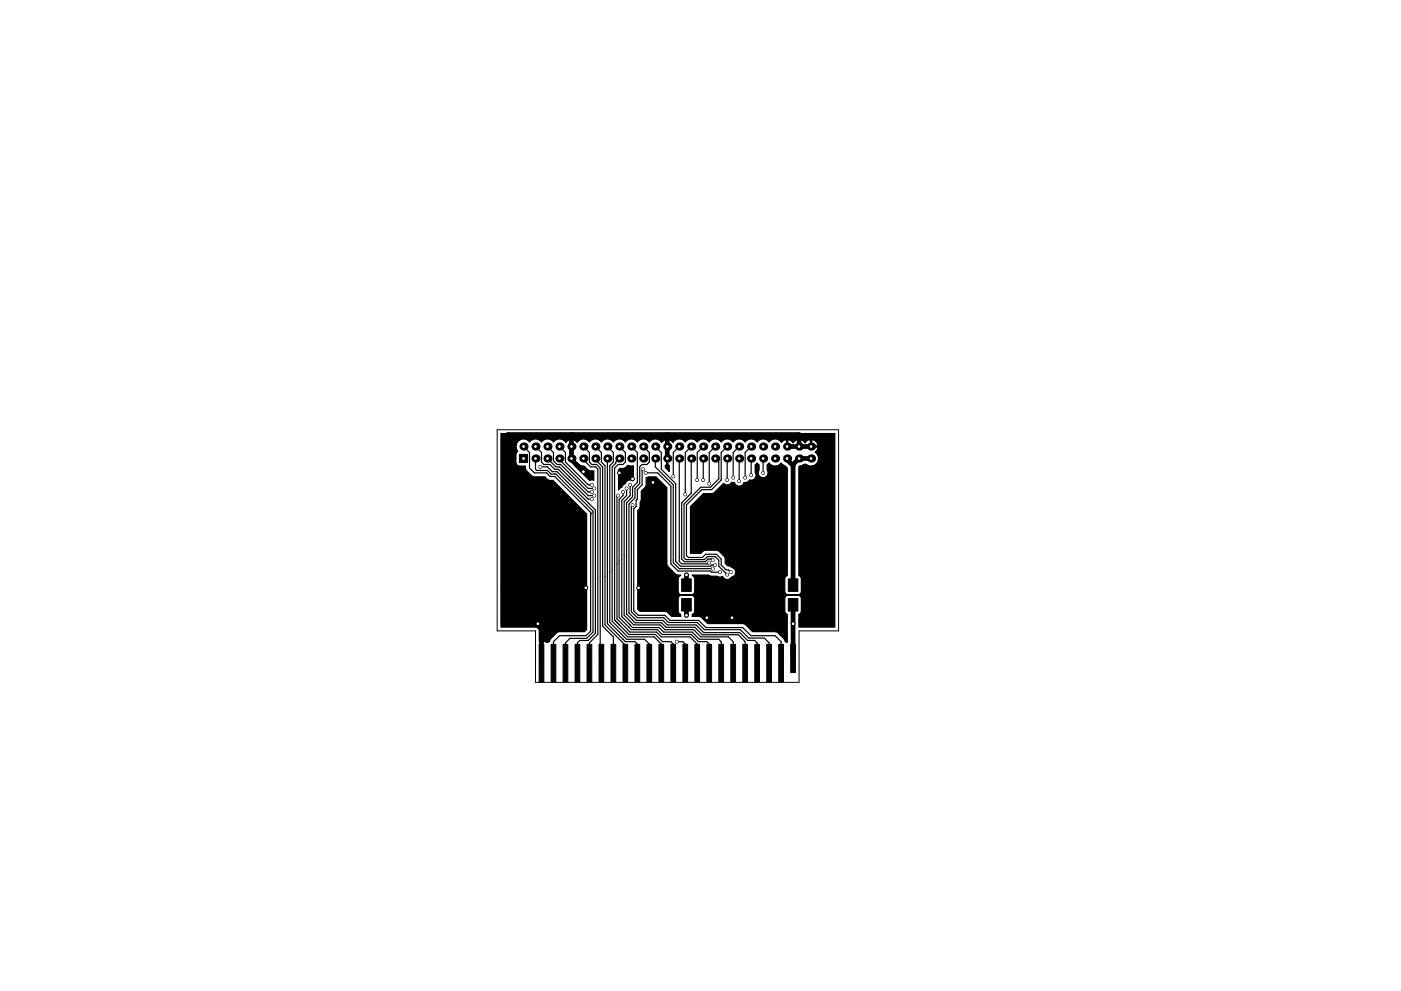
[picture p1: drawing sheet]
<svg xmlns="http://www.w3.org/2000/svg" width="297mm" height="210mm" viewBox="0 0 297 210" stroke-linecap="round" stroke-linejoin="round" font-family="sans-serif">
<path d="M105.4 91.2h72.4v42.7h-8.4v10.9h-55.9v-10.9h-8.1z" fill="none" stroke="#000" stroke-width=".21"/>
<g fill="#000" stroke="#000" stroke-width=".21">
<path d="M110.1 96.4h1.8v1.7h-1.8zM144.5 127h2.1v2.6h-2.1zM144.5 122.8h2.1v2.7h-2.1zM167.1 122.8h2.1v2.7h-2.1zM167.1 127h2.1v2.6h-2.1zM114.3 136.7h1v8h-1zM116.8 136.7h1v8h-1zM119.4 136.7h1v8h-1zM121.9 136.7h1v8h-1zM124.5 136.7h1v8h-1zM127 136.7h1v8h-1zM129.5 136.7h1v8h-1z"/>
<path d="M132.1 136.7h1v8h-1zM134.6 136.7h1v8h-1zM137.2 136.7h1v8h-1zM139.7 136.7h1v8h-1zM142.2 136.7h1v8h-1zM144.8 136.7h1v8h-1zM147.3 136.7h1v8h-1zM149.9 136.7h1v8h-1zM152.4 136.7h1v8h-1zM154.9 136.7h1v8h-1zM157.5 136.7h1v8h-1zM160 136.7h1v8h-1z"/>
<path d="M162.6 136.7h1v8h-1zM165.1 136.7h1v8h-1zM167.6 136.7h1v6h-1z"/>
<circle cx="114.6" cy="99.1" r=".3"/>
<circle cx="136.4" cy="99.6" r=".3"/>
<circle cx="123.7" cy="100.1" r=".3"/>
<circle cx="125.5" cy="102.9" r=".3"/>
<circle cx="125.5" cy="104.4" r=".3"/>
<circle cx="125.5" cy="105.9" r=".3"/>
<circle cx="126" cy="105.2" r=".3"/>
<circle cx="126" cy="103.6" r=".3"/>
<circle cx="131.1" cy="105.2" r=".3"/>
<circle cx="131.3" cy="100.3" r=".3"/>
<circle cx="132.1" cy="104.4" r=".3"/>
<circle cx="132.8" cy="103.6" r=".3"/>
<circle cx="133.6" cy="102.9" r=".3"/>
<circle cx="134.1" cy="107.2" r=".3"/>
<circle cx="134.1" cy="101.6" r=".3"/>
<circle cx="136.9" cy="100.3" r=".3"/>
<circle cx="138.4" cy="102.4" r=".3"/>
<circle cx="142.7" cy="101.1" r=".3"/>
<circle cx="145.3" cy="104.9" r=".3"/>
<circle cx="147.8" cy="101.8" r=".3"/>
<circle cx="149.1" cy="101.8" r=".3"/>
<circle cx="150.4" cy="102.6" r=".3"/>
<circle cx="150.4" cy="119.4" r=".3"/>
<circle cx="151.1" cy="118.9" r=".3"/>
<circle cx="151.6" cy="119.9" r=".3"/>
<circle cx="154.2" cy="101.8" r=".3"/>
<circle cx="155.4" cy="101.3" r=".3"/>
<circle cx="156.7" cy="102.1" r=".3"/>
<circle cx="158" cy="101.3" r=".3"/>
<circle cx="159.3" cy="100.8" r=".3"/>
<circle cx="161.8" cy="100.3" r=".3"/>
<circle cx="114" cy="132.3" r=".4"/>
<circle cx="124.2" cy="124.7" r=".3"/>
<circle cx="135.4" cy="124.7" r=".3"/>
<circle cx="143.5" cy="136.1" r=".3"/>
<circle cx="145.5" cy="122" r=".4"/>
<circle cx="145.5" cy="130.6" r=".4"/>
<circle cx="149.9" cy="131.1" r=".3"/>
<circle cx="151.1" cy="120.6" r=".3"/>
<circle cx="152.7" cy="121.4" r=".3"/>
<circle cx="154.2" cy="121.9" r=".3"/>
<circle cx="154.9" cy="121.4" r=".3"/>
<circle cx="155.2" cy="131.1" r=".3"/>
<circle cx="168.1" cy="132.3" r=".4"/>
</g>
<g fill="#000">
<circle cx="111" cy="94.7" r=".86"/>
<circle cx="113.5" cy="97.3" r=".86"/>
<circle cx="113.5" cy="94.7" r=".86"/>
<circle cx="116.1" cy="97.3" r=".86"/>
<circle cx="116.1" cy="94.7" r=".86"/>
<circle cx="118.6" cy="94.7" r=".86"/>
<circle cx="118.6" cy="97.3" r=".86"/>
<circle cx="121.2" cy="97.3" r=".86"/>
<circle cx="121.2" cy="94.7" r=".86"/>
<circle cx="123.7" cy="97.3" r=".86"/>
<circle cx="123.7" cy="94.7" r=".86"/>
<circle cx="126.2" cy="97.3" r=".86"/>
<circle cx="126.2" cy="94.7" r=".86"/>
<circle cx="128.8" cy="97.3" r=".86"/>
<circle cx="128.8" cy="94.7" r=".86"/>
<circle cx="131.3" cy="94.7" r=".86"/>
<circle cx="131.3" cy="97.3" r=".86"/>
<circle cx="133.9" cy="94.7" r=".86"/>
<circle cx="133.9" cy="97.3" r=".86"/>
<circle cx="136.4" cy="94.7" r=".86"/>
<circle cx="136.4" cy="97.3" r=".86"/>
<circle cx="138.9" cy="97.3" r=".86"/>
<circle cx="138.9" cy="94.7" r=".86"/>
<circle cx="141.5" cy="97.3" r=".86"/>
<circle cx="141.5" cy="94.7" r=".86"/>
<circle cx="144" cy="97.3" r=".86"/>
<circle cx="144" cy="94.7" r=".86"/>
<circle cx="146.6" cy="94.7" r=".86"/>
<circle cx="146.6" cy="97.3" r=".86"/>
<circle cx="149.1" cy="97.3" r=".86"/>
<circle cx="149.1" cy="94.7" r=".86"/>
<circle cx="151.6" cy="97.3" r=".86"/>
<circle cx="151.6" cy="94.7" r=".86"/>
<circle cx="154.2" cy="97.3" r=".86"/>
<circle cx="154.2" cy="94.7" r=".86"/>
<circle cx="156.7" cy="94.7" r=".86"/>
<circle cx="156.7" cy="97.3" r=".86"/>
<circle cx="159.3" cy="94.7" r=".86"/>
<circle cx="159.3" cy="97.3" r=".86"/>
<circle cx="161.8" cy="94.7" r=".86"/>
<circle cx="161.8" cy="97.3" r=".86"/>
<circle cx="164.3" cy="97.3" r=".86"/>
<circle cx="164.3" cy="94.7" r=".86"/>
<circle cx="166.9" cy="97.3" r=".86"/>
<circle cx="166.9" cy="94.7" r=".86"/>
<circle cx="169.4" cy="97.3" r=".86"/>
<circle cx="169.4" cy="94.7" r=".86"/>
<circle cx="172" cy="97.3" r=".86"/>
<circle cx="172" cy="94.7" r=".86"/>
</g>
<g fill="none" stroke="#000" stroke-width=".25">
<path d="M111 94.7l1.3 1.3v3.3l1 1h2.6l.7 .8h1l7.6 7.6v25.2l-.9 1h-5.7l-1.3 1.2v4.6M113.5 94.7l1.3 1.3v2l.5 .5h1.3l1 1.1h.8l6.3 6.3h.8M113.5 97.3v2.3l.3 .2h2.3l.7 .8h1.1l7.8 7.9v25.6l-1.3 1.3h-3.6l-.9 1v4.3M114.6 99.1h1.5l1 1h1l8.1 8.1v26.2l-1.5 1.5h-1.8l-.5 .5v4.3M116.1 97.3l1.8 1.8h.7l6.1 6.1h1.3M116.1 94.7l1.2 1.3v1.8l.8 .7h.8l5.8 5.9h.8M118.6 94.7l1.3 1.3v2l4.8 4.9h.8M118.6 97.3v.2l6.1 6.1h1.3M123.7 97.3v.2l1.5 1.6h1.1l.4 .4v35.1l-1.7 1.8v4.3M123.7 94.7l1.3 1.3v2l.5 .5h1l.8 .8v41.2l.2 .2M126.2 97.3l.5 .5v.2l1.1 1.1v33.7l2.2 2.3v5.6M126.2 94.7l1.3 1.3v2l.8 .8v33.8l4.3 4.3v3.8"/>
<path d="M128.8 97.3v35l3.8 3.8h2l.5 .5v4.1M128.8 94.7l1.2 1.3v2l-.7 .8v33.3l3.5 3.5h3.9l1 1v4.1M131.3 97.3l-1.5 1.8v32.7l3.3 3.3h5.6l1.5 1.5v4.1M131.3 94.7l1.3 1.3v2l-.5 .5h-1l-.8 .8v32.3l3 3h5.6l1.6 1.5h1.7l.5 .5v4.1M133.9 94.7l1.2 1.3v6.4l-1 1v2l-1.3 1.3v23.6l1.9 1.8h5.6l.9 1h6.1l1.6 1.6h7.6l1.5 1.4v4.6M136.4 94.7l1.3 1.3v2l-.5 .5h-1.1l-.5 .6v3.5l-1 1v2.1l-1.3 1.2v23.1l1.6 1.6h5.6l1 1h6.1l1.6 1.6h7.6l1.7 1.7h1.5l.5 .5v4.3M136.4 99.6l-.3 .2v3.1l-1 1v2l-.2 .3v1.2l-.5 .5v21.7l.9 1h5.7l1 1h6.1l1.6 1.5h7.8l1.7 1.8h5.1l1.3 1.2v4.6M138.9 94.7l1.3 1.3v3.6l3.1 3v16.5l1 1h6.3l.3-.2h.7M138.9 97.3v1.8l3.8 3.8v16.5l1.3 1.2h7.1M144 94.7l-1.3 1.3v5.1M144 97.3v21.8l.5 .5h5.6l.3-.2M146.6 97.3v7.3l-2.1 2.1v11.9l.6 .6h4.4l.6-.6h.8l.2 .3"/>
<path d="M146.6 94.7l-1.3 1.3v8.9M149.1 94.7l-1.3 1.3v5.8M149.1 97.3v4.5M151.6 94.7l-1.2 1.3v6.6M151.6 97.3l.8 .7v3.6l-1.8 1.8h-2l-3.6 3.5v11.5l.4 .3h4l.6-.6h1.6l.8 .8v1.2l1.8 1.8M154.2 94.7l-1.3 1.3v5.8l-2 2.1h-2.1l-3.3 3.2v10.8l.5 .4h2.9l.7-.7h2.3l1 1v1.3l1 1h.5l.5 .5M154.2 97.3v4.5M156.7 94.7l-1.3 1.3v5.3M156.7 97.3v4.8M159.3 94.7l-1.3 1.3v5.3M159.3 97.3v3.5M161.8 97.3v3"/>
<path d="M125.2 108.9h.1M131.1 105.2l-.3 .2v25.9l2.7 2.8h5.7l1 1h6.1l1.5 1.5v4.1M132.1 104.4v.8l-.8 .8v25l2.6 2.6h5.5l1 1h6.2l1.5 1.5h1.8l.5 .5v4.1M132.8 103.6v1.6l-1 1v24.6l2.3 2.3h5.7l.9 1h6.1l1.5 1.5h4.1l.5 .5v4.6M133.6 102.9v2.3l-1.3 1.2v24.2l2.1 2h5.6l1 1h6.1l1.5 1.5h5.8l1 1v4.6M134.1 107.2l-.2 .2v22.4l1.2 1.3h5.6l1 1h6.1l1.6 1.5h7.6l1.7 1.8h3.4l1 1v4.3M136.9 100.3h2.5l2.8 2.8v16.5l1.6 1.6h6.8l.3 .2h1.8M132.1 135.6h.1M133 133.5v.1M143.5 136.1h1.3l.5 .5v4.1M152.7 121.4h.1"/>
</g>
<g fill="none" stroke="#000" stroke-width="1">
<path d="M121.2 92.2v5.3l2.5 2.6M141.5 92.2v5.1M166.9 97.3v.2l1.2 1.3M166.9 94.7h5.1M169.4 94.7v-2.5h-61.7l-1 1v38.4l.7 .7h6.6l.8 .8v7.6M172 97.3h-2.6l-1.3 1.2v25.6M131.3 100.3h1.5l1.3 1.3M138.4 102.4l-2 2v19.3l-1 1M106.7 124.7h17.5M145.5 122v2.1M145.5 128.3v2.3M149.9 131.1h5.3"/>
<path d="M168.1 128.3v11.4"/>
</g>
<path d="M121.7 98.7l.7-.6a1.43 1.43 0 0 0 1.4 .8l1.1 .9 1 .1v2h-.9zM131.2 99.7l.2-.3a1.53 1.53 0 0 0 1.7-.7l.8 .2 .4-.1-.1 3.2a1.03 1.03 0 0 0-1.6 .6l-.3 .2-.5 .6-.3 .1-.3 .4zM106.2 92h70.8v41.1h-7.6v-2.8l.3-.1 .2-.6v-2.6a.74 .74 0 0 0-.7-.7h-2.1l-.5 .2-.1 .2-.1 2.9 .2 .6 .3 .1v6l-.5-.2-.2-.6-1.5-1.4-5.1-.1-1.8-1.6-7.8-.1-1.5-1.5h-1.8l.1-.5 .3-.1 .2-.6v-2.6l-.2-.5-.5-.2h-2.1a.74 .74 0 0 0-.7 .7v2.6l.2 .6 .3 .1 .1 .5h-2l-.8-.9-.6-.2h-5.3l-.5-.5v-20.9l.5-.5v-.4v-.9l.3-.6v-1.7l.9-1 .1-1.8 .5-.2h1.6l2.3 2.3v16.1l.2 .6 1.6 1.6 .2 .1 .9 .1-.5 .5v.3v2.7a.74 .74 0 0 0 .7 .7h2.1l.5-.2 .1-.2 .1-3-.2-.5-.3-.3h3.5l.6 .3h1.2a1.02 1.02 0 0 0 1.1 0 1.08 1.08 0 0 0 .9 .7 1.08 1.08 0 0 0 1-.6 1.09 1.09 0 0 0 .9-1.1 1.09 1.09 0 0 0-1-1l-.7-.3-.5-.5-.1-1.2a2.85 2.85 0 0 0-1.8-1.6h-2.3l-.3 .1-.7 .6h-2.2v-9.9l2.7-2.8h2.1l2.2-2.2 .2 .2a1.02 1.02 0 0 0 1.5-.4h.6l.1 .4a1.04 1.04 0 0 0 1.1 .4 1.04 1.04 0 0 0 .8-.8 .99 .99 0 0 0 1.2-.5 1.03 1.03 0 0 0 1.2-.3 1.03 1.03 0 0 0 0-1.3v-1.6l.4-.4 .4 .4v1.1a1.04 1.04 0 0 0 .9 1.7 1.04 1.04 0 0 0 .8-1.7v-1.1l.5-.4 .1 .2a1.55 1.55 0 0 0 2.4-.2l1.3 1.1v22.8l-.3 .2-.2 .5v2.7a.74 .74 0 0 0 .7 .7h2.3l.4-.4 .1-.3v-2.7l-.2-.5-.3-.2v-23l1-.6h.5l.4 .3a1.6 1.6 0 0 0 2.1-.8 1.6 1.6 0 0 0-.6-2.1l.6-.8-.1-.2h-6.5v-1.5h.2v1.2h2.3v-1.2h.2v1.2h2.3v-1.2h.3v1.2h1.2a1.08 1.08 0 0 0-1.5-1.2l-.2-.1-.4 .2-.5 .5-.5-.5-.4-.2-.3 .1-.4-.1-.5 .2-.5 .5-.4-.5-.5-.2-.2 .1-.5-.1-.8 .6a1.53 1.53 0 0 0-2.6-.1 1.52 1.52 0 0 0-2.6 0 1.52 1.52 0 0 0-2.5 0 1.52 1.52 0 0 0-2.6 0 1.52 1.52 0 0 0-2.5 0 1.52 1.52 0 0 0-2.5 0 1.52 1.52 0 0 0-2.6 0 1.52 1.52 0 0 0-2.5 0 1.53 1.53 0 0 0-2.6 .1l-.4-.4-.5-.2-.2 .1v5.2l.3 .1v1.3l-.8-.8v-.5l.3-.1v-5.2l-.3-.1-.4 .2-.4 .4-.2-.3a1.55 1.55 0 0 0-2.4 .2 1.52 1.52 0 0 0-2.6 0 1.52 1.52 0 0 0-2.5 0 1.52 1.52 0 0 0-2.6 0 1.52 1.52 0 0 0-2.5 0 1.52 1.52 0 0 0-2.5 0 1.53 1.53 0 0 0-2.6 .1l-.5-.4-.4-.2-.2 .1v4h-.3v-4l-.2-.1-.4 .2-.5 .4-.2-.3a1.55 1.55 0 0 0-2.4 .2 1.52 1.52 0 0 0-2.5 0 1.52 1.52 0 0 0-2.5 0 1.59 1.59 0 0 0-2.3-.3 1.59 1.59 0 0 0-.2 2.3l-.4 .6v1.7a.74 .74 0 0 0 .7 .8h1.3v.4a2.85 2.85 0 0 0 1.6 1.8l2.5 .1a1.55 1.55 0 0 0 1.7 .7l7.2 7.2v24.5l-.5 .4-5.6 .1-1.6 1.4-.2 .6-.2 .2h-.5a.56 .56 0 0 0-.9-.1l-.6-.1v-2.2a.8 .8 0 0 0-.8-.8h-7.3z" fill="#000" stroke="#000" stroke-width=".25"/>
<g fill="#fff" stroke="#fff" stroke-width=".21">
<circle cx="114.6" cy="99.1" r=".17"/>
<circle cx="131.1" cy="105.2" r=".17"/>
<circle cx="126" cy="105.2" r=".17"/>
<circle cx="132.1" cy="104.4" r=".17"/>
<circle cx="125.5" cy="104.4" r=".17"/>
<circle cx="132.8" cy="103.6" r=".17"/>
<circle cx="126" cy="103.6" r=".17"/>
<circle cx="133.6" cy="102.9" r=".17"/>
<circle cx="125.5" cy="102.9" r=".17"/>
<circle cx="134.1" cy="101.6" r=".17"/>
<circle cx="131.3" cy="100.3" r=".17"/>
<circle cx="123.7" cy="100.1" r=".17"/>
<circle cx="149.9" cy="131.1" r=".17"/>
<circle cx="155.2" cy="131.1" r=".17"/>
<circle cx="138.4" cy="102.4" r=".17"/>
<circle cx="135.4" cy="124.7" r=".17"/>
<circle cx="124.2" cy="124.7" r=".17"/>
<circle cx="114" cy="132.3" r=".17"/>
<circle cx="136.9" cy="100.3" r=".17"/>
<circle cx="152.7" cy="121.4" r=".17"/>
<circle cx="136.4" cy="99.6" r=".17"/>
<circle cx="151.1" cy="120.6" r=".17"/>
<circle cx="151.6" cy="119.9" r=".17"/>
<circle cx="150.4" cy="119.4" r=".17"/>
<circle cx="142.7" cy="101.1" r=".17"/>
<circle cx="151.1" cy="118.9" r=".17"/>
<circle cx="145.3" cy="104.9" r=".17"/>
<circle cx="149.1" cy="101.8" r=".17"/>
<circle cx="147.8" cy="101.8" r=".17"/>
<circle cx="154.2" cy="121.9" r=".17"/>
<circle cx="150.4" cy="102.6" r=".17"/>
<circle cx="154.2" cy="101.8" r=".17"/>
<circle cx="154.9" cy="121.4" r=".17"/>
<circle cx="156.7" cy="102.1" r=".17"/>
<circle cx="155.4" cy="101.3" r=".17"/>
<circle cx="159.3" cy="100.8" r=".17"/>
<circle cx="158" cy="101.3" r=".17"/>
<circle cx="143.5" cy="136.1" r=".17"/>
<circle cx="161.8" cy="100.3" r=".17"/>
<circle cx="145.5" cy="122" r=".17"/>
<circle cx="168.1" cy="132.3" r=".17"/>
<circle cx="145.5" cy="130.6" r=".17"/>
<circle cx="125.5" cy="105.9" r=".17"/>
<circle cx="134.1" cy="107.2" r=".17"/>
<circle cx="111" cy="97.3" r=".17"/>
<circle cx="111" cy="94.7" r=".17"/>
<circle cx="113.5" cy="97.3" r=".17"/>
<circle cx="113.5" cy="94.7" r=".17"/>
<circle cx="116.1" cy="97.3" r=".17"/>
<circle cx="116.1" cy="94.7" r=".17"/>
<circle cx="118.6" cy="97.3" r=".17"/>
<circle cx="118.6" cy="94.7" r=".17"/>
<circle cx="121.2" cy="97.3" r=".17"/>
<circle cx="121.2" cy="94.7" r=".17"/>
<circle cx="123.7" cy="97.3" r=".17"/>
<circle cx="123.7" cy="94.7" r=".17"/>
<circle cx="126.2" cy="97.3" r=".17"/>
<circle cx="126.2" cy="94.7" r=".17"/>
<circle cx="128.8" cy="97.3" r=".17"/>
<circle cx="128.8" cy="94.7" r=".17"/>
<circle cx="131.3" cy="97.3" r=".17"/>
<circle cx="131.3" cy="94.7" r=".17"/>
<circle cx="133.9" cy="97.3" r=".17"/>
<circle cx="133.9" cy="94.7" r=".17"/>
<circle cx="136.4" cy="97.3" r=".17"/>
<circle cx="136.4" cy="94.7" r=".17"/>
<circle cx="138.9" cy="97.3" r=".17"/>
<circle cx="138.9" cy="94.7" r=".17"/>
<circle cx="141.5" cy="97.3" r=".17"/>
<circle cx="141.5" cy="94.7" r=".17"/>
<circle cx="144" cy="97.3" r=".17"/>
<circle cx="144" cy="94.7" r=".17"/>
<circle cx="146.6" cy="97.3" r=".17"/>
<circle cx="146.6" cy="94.7" r=".17"/>
<circle cx="149.1" cy="97.3" r=".17"/>
<circle cx="149.1" cy="94.7" r=".17"/>
<circle cx="151.6" cy="97.3" r=".17"/>
<circle cx="151.6" cy="94.7" r=".17"/>
<circle cx="154.2" cy="97.3" r=".17"/>
<circle cx="154.2" cy="94.7" r=".17"/>
<circle cx="156.7" cy="97.3" r=".17"/>
<circle cx="156.7" cy="94.7" r=".17"/>
<circle cx="159.3" cy="97.3" r=".17"/>
<circle cx="159.3" cy="94.7" r=".17"/>
<circle cx="161.8" cy="97.3" r=".17"/>
<circle cx="161.8" cy="94.7" r=".17"/>
<circle cx="164.3" cy="97.3" r=".17"/>
<circle cx="164.3" cy="94.7" r=".17"/>
<circle cx="166.9" cy="97.3" r=".17"/>
<circle cx="166.9" cy="94.7" r=".17"/>
<circle cx="169.4" cy="97.3" r=".17"/>
<circle cx="169.4" cy="94.7" r=".17"/>
<circle cx="172" cy="97.3" r=".17"/>
<circle cx="172" cy="94.7" r=".17"/>
</g>
</svg>
